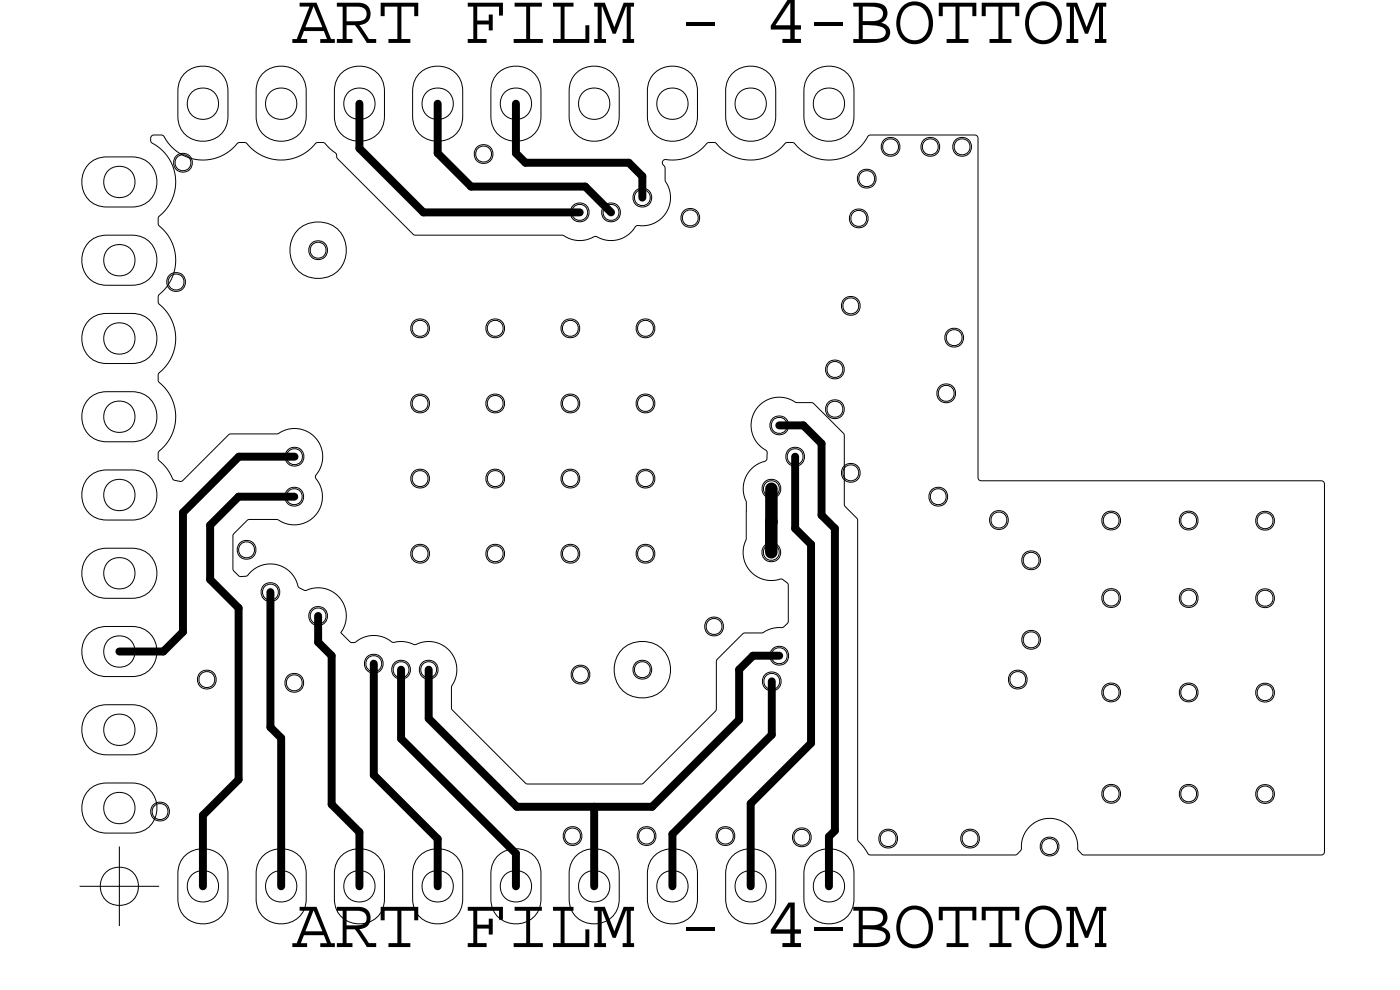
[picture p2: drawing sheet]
<svg xmlns="http://www.w3.org/2000/svg" width="297mm" height="210mm" viewBox="0 0 297 210" stroke-linecap="round" stroke-linejoin="round" font-family="sans-serif">
<defs><g id="words">
<g font-size="15.2">
<text x="62" y="9.1">ART FILM - 4-BOTTOM</text>
<text x="62" y="200.9">ART FILM - 4-BOTTOM</text>
</g>
</g></defs>
<!-- layer: Nets -->
<g fill="none" stroke="#000" stroke-width="1.7">
<path d="M76.2 22v9.5zM76.2 31.5l13.6 13.6zM92.8 22v10.5zM92.8 32.5l7.1 7.1zM99.9 39.6h24.3zM109.4 32.5l2.1 2zM109.4 22v10.5zM111.5 34.5h21.9zM124.2 39.6l5.4 5.5zM133.4 34.5l2.9 2.9zM136.3 37.4v4.5zM89.8 45.1h33.2z"/>
<path d="M50.7 96.9h11.8zM165.3 90.2h5.1zM168.7 96.9v15.2zM170.4 90.2l3.9 3.9zM174.3 94.1v15.2zM38.8 108.7l11.9-11.8zM38.8 108.7v25.3zM44.6 111.4v11.5zM50.6 105.4l-6 6zM50.6 105.4h11.8zM168.7 112.1l3.4 3.4zM172.1 115.5v42.1z"/>
<path d="M174.3 109.3l2.8 2.8zM177.1 112.1v64.1zM25.3 138.2h9.3zM34.6 138.2l4.2-4.2zM44.6 122.9l6 6.1zM50.6 129v36.4zM57.4 125.6v28.7zM67.5 130.7v5.5zM67.5 136.2l2.9 2.9zM70.4 139.1v31.5zM159.7 139.1l-2.9 2.9zM159.7 139.1h5.6z"/>
<path d="M57.4 154.3l2.2 2.3zM59.6 156.6v31.4zM79.3 140.8v23.6zM85.1 156.7l24.3 24.4zM85.1 142.1v14.6zM90.9 152.4l18.8 18.7zM90.9 142.1v10.3zM156.8 152.7l-18.5 18.4zM156.8 142v10.7zM163.7 144.5v11.4zM43 172.9v15.1zM43 172.9l7.6-7.5z"/>
<path d="M70.4 170.6l5.8 5.9zM76.2 176.5v11.5zM79.3 164.4l13.5 13.5zM92.8 177.9v10.1zM109.7 171.1h16.4zM126.1 171.1v16.9zM126.1 171.1h12.2zM142.7 176.9l21-21zM142.7 176.9v11.1zM159.3 170.5l12.8-12.9zM159.3 170.5v17.5zM175.9 177.5l1.2-1.3z"/>
<path d="M175.9 177.5v10.5zM109.4 181.1v6.9z"/>
</g>
<g fill="none" stroke="#000" stroke-width=".21">
<path d="M38.8 15.9a5.4 5.4 0 0 1 6-1.6 5.4 5.4 0 0 1 3.6 5v5.4a5.3 5.3 0 0 1-5.4 5.3 5.3 5.3 0 0 1-5.3-5.3v-5.4l.2-1.3 .4-1.1zM55.4 15.9a5.4 5.4 0 0 1 6-1.6 5.4 5.4 0 0 1 3.6 5v5.4a5.3 5.3 0 0 1-5.4 5.3 5.3 5.3 0 0 1-5.3-5.3v-5.4l.2-1.3 .4-1.1zM72 15.9a5.4 5.4 0 0 1 6-1.6 5.4 5.4 0 0 1 3.6 5v5.4a5.3 5.3 0 0 1-5.4 5.3 5.3 5.3 0 0 1-5.3-5.3v-5.4l.2-1.3 .4-1.1zM88.6 15.9a5.4 5.4 0 0 1 6-1.6 5.4 5.4 0 0 1 3.6 5v5.4a5.3 5.3 0 0 1-5.4 5.3 5.3 5.3 0 0 1-5.3-5.3v-5.4l.2-1.3 .4-1.1zM105.2 15.9a5.4 5.4 0 0 1 6-1.6 5.4 5.4 0 0 1 3.6 5v5.4a5.3 5.3 0 0 1-5.4 5.3 5.3 5.3 0 0 1-5.3-5.3v-5.4l.2-1.3 .4-1.1zM121.8 15.9a5.4 5.4 0 0 1 6-1.6 5.4 5.4 0 0 1 3.6 5v5.4a5.3 5.3 0 0 1-5.3 5.3 5.3 5.3 0 0 1-5.4-5.3v-5.4l.2-1.3 .4-1.1zM138.4 15.9a5.4 5.4 0 0 1 6-1.6 5.4 5.4 0 0 1 3.6 5v5.4a5.3 5.3 0 0 1-5.3 5.3 5.3 5.3 0 0 1-5.4-5.3v-5.4l.2-1.3 .4-1.1zM155 15.9a5.4 5.4 0 0 1 6-1.6 5.4 5.4 0 0 1 3.6 5v5.4a5.3 5.3 0 0 1-5.3 5.3 5.3 5.3 0 0 1-5.4-5.3v-5.4l.2-1.3 .4-1.1zM171.6 15.9a5.4 5.4 0 0 1 6-1.6 5.4 5.4 0 0 1 3.6 5v5.4a5.3 5.3 0 0 1-5.3 5.3 5.3 5.3 0 0 1-5.4-5.3v-5.4l.2-1.3 .4-1.1zM19.3 34.4l.9-.6 1.1-.4 1.4-.1h5.3a5.3 5.3 0 0 1 5.3 5.3 5.3 5.3 0 0 1-5.3 5.3h-5.3a5.4 5.4 0 0 1-5.1-3.6 5.4 5.4 0 0 1 1.7-5.9zM32.2 28.8l.4-.2h1.7l.3 .2a9.5 9.5 0 0 0 16 1.5h1.6a9.5 9.5 0 0 0 15 0h1.6l1.4 1.4 1 .8 .4 1.1 16.3 16.2 31.5 .1a6.6 6.6 0 0 0 7 .2 6.3 6.3 0 0 0 8.6-2.2l.2-.1a6.1 6.1 0 0 0 6.2-2.8 6.1 6.1 0 0 0-.3-6.8v-2.6l-.6-1.1 .2-.4 .4-.3a10.1 10.1 0 0 0 9.1-3.5h1.6a9.5 9.5 0 0 0 15 0h1.6a9.4 9.4 0 0 0 15.9-1.6l22.5-.1 .4 .2 .2 .3 .1 72.2 .2 .5 .5 .2h72.1l.4 .1 .2 .4 .1 78.2-.1 .4-.6 .3h-50.3l-.5-.2-.8-.9-.1-.4a6 6 0 0 0-6-6.3 6 6 0 0 0-5.9 6.5l-.9 1.1-.4 .2h-30.8l-.4-.3-.8-1.2-1.4-1.6-.1-68-.1-.4-2.5-2.5-.2-.3-.1-15-6.5-6.6-3.6-.1a6 6 0 0 0-8.7 1.8 6 6 0 0 0 2.5 8.5v1.6l-.3 .5a6.1 6.1 0 0 0-4.1 8.7v8a6 6 0 0 0 .8 6.6 6 6 0 0 0 6.5 1.7l.3 .1 1.1 .7 .2 .5v7.8l-.2 .4-1 .8a7.3 7.3 0 0 0-4.4 1.2l-3.9 .1-5.6 5.5-.1 .4-.1 10.4-15.4 15.4-.3 .2-24.6-.1-15.7-15.6-.1-.4v-4.6a6.1 6.1 0 0 0-.4-7.5 6.1 6.1 0 0 0-7.4-1.3 7.8 7.8 0 0 0-4.8-.6 6.3 6.3 0 0 0-8 .1l-.9-.1-2-2a6 6 0 0 0-.2-7.4 6 6 0 0 0-7.2-1.5h-.3l-1.3-.8a6 6 0 0 0-4.6-4.7 6 6 0 0 0-6.2 2.3l-.2 .1-1.5 .1-1.4-1.4 .1-7.5 3.2-3.2h6.1a6.1 6.1 0 0 0 8.1-.8 6.1 6.1 0 0 0 0-8.1v-.4a6.1 6.1 0 0 0 0-8.1 6.1 6.1 0 0 0-8.1-.8l-10.1 .1-10 9.9-.4 .1-1.4-.2-.3-.4a12.3 12.3 0 0 0-3-3.9l.1-1.8a9.5 9.5 0 0 0-.1-14.9l.1-1.7a9.5 9.5 0 0 0-.1-14.9l.1-1.7a9.5 9.5 0 0 0-.1-14.9l.1-1.7a9.4 9.4 0 0 0-1.6-15.9l-.1-.9zM19.3 51l.9-.6 1.1-.4 1.4-.1h5.3a5.3 5.3 0 0 1 5.3 5.3 5.3 5.3 0 0 1-5.3 5.3h-5.3a5.4 5.4 0 0 1-5.1-3.6 5.4 5.4 0 0 1 1.7-5.9z"/>
<path d="M63 49a6 6 0 0 1 7.2-1.4 6 6 0 0 1 3.2 6.6 6 6 0 0 1-5.9 4.9 6 6 0 0 1-5.9-4.9 6.4 6.4 0 0 1 1.4-5.2zM19.3 67.6l.9-.6 1.1-.4 1.4-.1h5.3a5.3 5.3 0 0 1 5.3 5.3 5.3 5.3 0 0 1-5.3 5.3h-5.3a5.4 5.4 0 0 1-5.1-3.6 5.4 5.4 0 0 1 1.7-5.9zM19.3 84.2l.9-.6 1.1-.4 1.4-.1h5.3a5.3 5.3 0 0 1 5.3 5.3 5.3 5.3 0 0 1-5.3 5.3h-5.3a5.4 5.4 0 0 1-5.1-3.6 5.4 5.4 0 0 1 1.7-5.9zM19.3 100.8l.9-.6 1.1-.4 1.4-.1h5.3a5.3 5.3 0 0 1 5.3 5.3 5.3 5.3 0 0 1-5.3 5.3h-5.3a5.4 5.4 0 0 1-5.1-3.6 5.4 5.4 0 0 1 1.7-5.9zM19.3 117.4l.9-.6 1.1-.4 1.4-.1h5.3a5.3 5.3 0 0 1 5.3 5.3 5.3 5.3 0 0 1-5.3 5.3h-5.3a5.4 5.4 0 0 1-5.1-3.6 5.4 5.4 0 0 1 1.7-5.9zM19.3 134l.9-.6 1.1-.4 1.4-.1h5.3a5.3 5.3 0 0 1 5.3 5.3 5.3 5.3 0 0 1-5.3 5.3h-5.3a5.4 5.4 0 0 1-5.1-3.6 5.4 5.4 0 0 1 1.7-5.9zM131.8 137.9a6 6 0 0 1 7.2-1.3 6 6 0 0 1 3.2 6.6 6 6 0 0 1-5.9 4.8 6 6 0 0 1-5.9-4.8 6.4 6.4 0 0 1 1.4-5.3zM19.3 150.6l.9-.6 1.1-.4 1.4-.1h5.3a5.3 5.3 0 0 1 5.3 5.3 5.3 5.3 0 0 1-5.3 5.3h-5.3a5.4 5.4 0 0 1-5.1-3.6 5.4 5.4 0 0 1 1.7-5.9zM19.3 167.2l.9-.6 1.1-.4 1.4-.1h5.3a5.3 5.3 0 0 1 5.3 5.3 5.3 5.3 0 0 1-5.3 5.3h-5.3a5.4 5.4 0 0 1-5.1-3.6 5.4 5.4 0 0 1 1.7-5.9zM38.8 181.9a5.4 5.4 0 0 1 6-1.6 5.4 5.4 0 0 1 3.6 5v5.4a5.3 5.3 0 0 1-5.4 5.3 5.3 5.3 0 0 1-5.3-5.3v-5.4l.2-1.3 .4-1.1zM55.4 181.9a5.4 5.4 0 0 1 6-1.6 5.4 5.4 0 0 1 3.6 5v5.4a5.3 5.3 0 0 1-5.4 5.3 5.3 5.3 0 0 1-5.3-5.3v-5.4l.2-1.3 .4-1.1zM72 181.9a5.4 5.4 0 0 1 6-1.6 5.4 5.4 0 0 1 3.6 5v5.4a5.3 5.3 0 0 1-5.4 5.3 5.3 5.3 0 0 1-5.3-5.3v-5.4l.2-1.3 .4-1.1z"/>
<path d="M88.6 181.9a5.4 5.4 0 0 1 6-1.6 5.4 5.4 0 0 1 3.6 5v5.4a5.3 5.3 0 0 1-5.4 5.3 5.3 5.3 0 0 1-5.3-5.3v-5.4l.2-1.3 .4-1.1zM105.2 181.9a5.4 5.4 0 0 1 6-1.6 5.4 5.4 0 0 1 3.6 5v5.4a5.3 5.3 0 0 1-5.4 5.3 5.3 5.3 0 0 1-5.3-5.3v-5.4l.2-1.3 .4-1.1zM121.8 181.9a5.4 5.4 0 0 1 6-1.6 5.4 5.4 0 0 1 3.6 5v5.4a5.3 5.3 0 0 1-5.3 5.3 5.3 5.3 0 0 1-5.4-5.3v-5.4l.2-1.3 .4-1.1zM138.4 181.9a5.4 5.4 0 0 1 6-1.6 5.4 5.4 0 0 1 3.6 5v5.4a5.3 5.3 0 0 1-5.3 5.3 5.3 5.3 0 0 1-5.4-5.3v-5.4l.2-1.3 .4-1.1zM155 181.9a5.4 5.4 0 0 1 6-1.6 5.4 5.4 0 0 1 3.6 5v5.4a5.3 5.3 0 0 1-5.3 5.3 5.3 5.3 0 0 1-5.4-5.3v-5.4l.2-1.3 .4-1.1zM171.6 181.9a5.4 5.4 0 0 1 6-1.6 5.4 5.4 0 0 1 3.6 5v5.4a5.3 5.3 0 0 1-5.3 5.3 5.3 5.3 0 0 1-5.4-5.3v-5.4l.2-1.3 .4-1.1z"/>
<circle cx="25.3" cy="38.6" r="3.3"/>
<circle cx="38.8" cy="34.5" r="2.01"/>
<circle cx="38.8" cy="34.5" r="1.7"/>
<circle cx="43" cy="22" r="3.3"/>
<circle cx="59.6" cy="22" r="3.3"/>
<circle cx="76.2" cy="22" r="3.3"/>
<circle cx="92.8" cy="22" r="3.3"/>
<circle cx="102.6" cy="32.7" r="2.01"/>
<circle cx="102.6" cy="32.7" r="1.7"/>
<circle cx="109.4" cy="22" r="3.3"/>
<circle cx="126.1" cy="22" r="3.3"/>
<circle cx="142.7" cy="22" r="3.3"/>
<circle cx="159.3" cy="22" r="3.3"/>
<circle cx="175.9" cy="22" r="3.3"/>
<circle cx="183.9" cy="37.9" r="2.01"/>
<circle cx="183.9" cy="37.9" r="1.7"/>
<circle cx="188.9" cy="31.2" r="2.01"/>
<circle cx="188.9" cy="31.2" r="1.7"/>
<circle cx="197.4" cy="31.2" r="2.01"/>
<circle cx="197.4" cy="31.2" r="1.7"/>
<circle cx="204.1" cy="31.2" r="2.01"/>
<circle cx="204.1" cy="31.2" r="1.7"/>
<circle cx="25.3" cy="55.2" r="3.3"/>
<circle cx="37.3" cy="59.8" r="2.01"/>
<circle cx="37.4" cy="59.8" r="1.7"/>
<circle cx="67.5" cy="53.1" r="2.01"/>
<circle cx="67.5" cy="53.1" r="1.7"/>
<circle cx="123" cy="45.1" r="2.01"/>
<circle cx="123" cy="45.1" r="1.7"/>
<circle cx="129.6" cy="45.1" r="2.01"/>
<circle cx="129.6" cy="45.1" r="1.7"/>
<circle cx="136.3" cy="41.9" r="2.01"/>
<circle cx="136.3" cy="41.9" r="1.7"/>
<circle cx="146.4" cy="46.2" r="2.01"/>
<circle cx="146.4" cy="46.2" r="1.7"/>
<circle cx="182.2" cy="46.3" r="2.01"/>
<circle cx="182.2" cy="46.3" r="1.7"/>
<circle cx="25.3" cy="71.8" r="3.3"/>
<circle cx="89.1" cy="69.7" r="2.01"/>
<circle cx="89.1" cy="69.7" r="1.7"/>
<circle cx="105" cy="69.7" r="2.01"/>
<circle cx="105.1" cy="69.7" r="1.7"/>
<circle cx="121" cy="69.7" r="2.01"/>
<circle cx="121" cy="69.7" r="1.7"/>
<circle cx="136.9" cy="69.7" r="2.01"/>
<circle cx="136.9" cy="69.7" r="1.7"/>
<circle cx="177.1" cy="78.4" r="2.01"/>
<circle cx="177.1" cy="78.4" r="1.7"/>
<circle cx="180.5" cy="64.9" r="2.01"/>
<circle cx="180.5" cy="64.9" r="1.7"/>
<circle cx="202.4" cy="71.6" r="2.01"/>
<circle cx="202.4" cy="71.6" r="1.7"/>
<circle cx="25.3" cy="88.4" r="3.3"/>
<circle cx="62.5" cy="96.9" r="2.01"/>
<circle cx="62.5" cy="96.9" r="1.7"/>
<circle cx="89.1" cy="85.6" r="2.01"/>
<circle cx="89.1" cy="85.6" r="1.7"/>
<circle cx="105.1" cy="85.6" r="2.01"/>
<circle cx="105.1" cy="85.6" r="1.7"/>
<circle cx="121" cy="85.6" r="2.01"/>
<circle cx="121" cy="85.6" r="1.7"/>
<circle cx="136.9" cy="85.6" r="2.01"/>
<circle cx="136.9" cy="85.6" r="1.7"/>
<circle cx="165.3" cy="90.2" r="2.01"/>
<circle cx="165.3" cy="90.2" r="1.7"/>
<circle cx="168.7" cy="96.9" r="2.01"/>
<circle cx="168.7" cy="96.9" r="1.7"/>
<circle cx="177.1" cy="86.8" r="2.01"/>
<circle cx="177.1" cy="86.8" r="1.7"/>
<circle cx="200.7" cy="83.4" r="2.01"/>
<circle cx="200.7" cy="83.4" r="1.7"/>
<circle cx="25.3" cy="105" r="3.3"/>
<circle cx="52.3" cy="116.6" r="2.01"/>
<circle cx="52.3" cy="116.6" r="1.7"/>
<circle cx="62.4" cy="105.4" r="2.01"/>
<circle cx="62.4" cy="105.4" r="1.7"/>
<circle cx="89.1" cy="101.5" r="2.01"/>
<circle cx="89.1" cy="117.5" r="2.01"/>
<circle cx="89.1" cy="101.5" r="1.7"/>
<circle cx="89.1" cy="117.5" r="1.7"/>
<circle cx="105" cy="117.5" r="2.01"/>
<circle cx="105.1" cy="101.5" r="2.01"/>
<circle cx="105.1" cy="117.5" r="1.7"/>
<circle cx="105.1" cy="101.5" r="1.7"/>
<circle cx="121" cy="101.5" r="2.01"/>
<circle cx="121" cy="117.5" r="2.01"/>
<circle cx="121" cy="101.5" r="1.7"/>
<circle cx="121" cy="117.5" r="1.7"/>
<circle cx="136.9" cy="101.5" r="2.01"/>
<circle cx="136.9" cy="117.5" r="2.01"/>
<circle cx="136.9" cy="101.5" r="1.7"/>
<circle cx="136.9" cy="117.5" r="1.7"/>
<circle cx="163.6" cy="117.2" r="2.01"/>
<circle cx="163.6" cy="117.2" r="1.7"/>
<circle cx="163.6" cy="103.7" r="2.01"/>
<circle cx="163.6" cy="103.7" r="1.7"/>
<circle cx="180.5" cy="100.3" r="2.01"/>
<circle cx="180.5" cy="100.3" r="1.7"/>
<circle cx="199" cy="105.4" r="2.01"/>
<circle cx="199" cy="105.4" r="1.7"/>
<circle cx="211.9" cy="110.3" r="2.01"/>
<circle cx="211.9" cy="110.3" r="1.7"/>
<circle cx="218.7" cy="118.9" r="2.01"/>
<circle cx="218.7" cy="118.9" r="1.7"/>
<circle cx="235.7" cy="110.4" r="2.01"/>
<circle cx="235.7" cy="110.4" r="1.7"/>
<circle cx="252.2" cy="110.4" r="2.01"/>
<circle cx="252.2" cy="110.4" r="1.7"/>
<circle cx="268.4" cy="110.5" r="2.01"/>
<circle cx="268.4" cy="110.5" r="1.7"/>
<circle cx="25.3" cy="121.6" r="3.3"/>
<circle cx="25.3" cy="138.2" r="3.3"/>
<circle cx="57.4" cy="125.6" r="2.01"/>
<circle cx="57.4" cy="125.6" r="1.7"/>
<circle cx="67.5" cy="130.7" r="2.01"/>
<circle cx="67.5" cy="130.7" r="1.7"/>
<circle cx="151.5" cy="132.9" r="2.01"/>
<circle cx="151.5" cy="132.9" r="1.7"/>
<circle cx="165.3" cy="139.1" r="2.01"/>
<circle cx="165.3" cy="139.1" r="1.7"/>
<circle cx="218.7" cy="135.7" r="2.01"/>
<circle cx="218.7" cy="135.7" r="1.7"/>
<circle cx="235.7" cy="126.9" r="2.01"/>
<circle cx="235.7" cy="126.9" r="1.7"/>
<circle cx="252.2" cy="126.9" r="2.01"/>
<circle cx="252.2" cy="126.9" r="1.7"/>
<circle cx="268.4" cy="126.9" r="2.01"/>
<circle cx="268.4" cy="126.9" r="1.7"/>
<circle cx="25.3" cy="154.8" r="3.3"/>
<circle cx="43.9" cy="144.2" r="2.01"/>
<circle cx="43.9" cy="144.2" r="1.7"/>
<circle cx="62.4" cy="144.9" r="2.01"/>
<circle cx="62.4" cy="144.9" r="1.7"/>
<circle cx="79.3" cy="140.8" r="2.01"/>
<circle cx="79.3" cy="140.8" r="1.7"/>
<circle cx="85.1" cy="142.1" r="2.01"/>
<circle cx="85.1" cy="142.1" r="1.7"/>
<circle cx="90.9" cy="142.1" r="2.01"/>
<circle cx="90.9" cy="142.1" r="1.7"/>
<circle cx="123.1" cy="143.1" r="2.01"/>
<circle cx="123.1" cy="143.1" r="1.7"/>
<circle cx="136.3" cy="142.1" r="2.01"/>
<circle cx="136.3" cy="142.1" r="1.7"/>
<circle cx="163.7" cy="144.5" r="2.01"/>
<circle cx="163.7" cy="144.5" r="1.7"/>
<circle cx="215.9" cy="144.2" r="2.01"/>
<circle cx="215.9" cy="144.2" r="1.7"/>
<circle cx="235.7" cy="146.9" r="2.01"/>
<circle cx="235.7" cy="146.9" r="1.7"/>
<circle cx="252.2" cy="146.9" r="2.01"/>
<circle cx="252.2" cy="146.9" r="1.7"/>
<circle cx="268.4" cy="146.9" r="2.01"/>
<circle cx="268.4" cy="146.9" r="1.7"/>
<circle cx="25.3" cy="171.4" r="3.3"/>
<circle cx="33.9" cy="172.2" r="2.01"/>
<circle cx="34" cy="172.2" r="1.7"/>
<circle cx="121.5" cy="177.4" r="2.01"/>
<circle cx="121.5" cy="177.4" r="1.7"/>
<circle cx="137.2" cy="177.4" r="2.01"/>
<circle cx="137.2" cy="177.4" r="1.7"/>
<circle cx="153.9" cy="177.4" r="2.01"/>
<circle cx="153.9" cy="177.4" r="1.7"/>
<circle cx="170.1" cy="177.6" r="2.01"/>
<circle cx="170.1" cy="177.6" r="1.7"/>
<circle cx="188.4" cy="177.9" r="2.01"/>
<circle cx="188.4" cy="177.9" r="1.7"/>
<circle cx="205.8" cy="177.9" r="2.01"/>
<circle cx="205.8" cy="177.9" r="1.7"/>
<circle cx="222.7" cy="179.6" r="2.01"/>
<circle cx="222.7" cy="179.6" r="1.7"/>
<circle cx="235.7" cy="168.4" r="2.01"/>
<circle cx="235.7" cy="168.4" r="1.7"/>
<circle cx="252.2" cy="168.4" r="2.01"/>
<circle cx="252.2" cy="168.4" r="1.7"/>
<circle cx="268.4" cy="168.4" r="2.01"/>
<circle cx="268.4" cy="168.4" r="1.7"/>
<circle cx="43" cy="188" r="3.3"/>
<circle cx="59.6" cy="188" r="3.3"/>
<circle cx="76.2" cy="188" r="3.3"/>
<circle cx="92.8" cy="188" r="3.3"/>
<circle cx="109.4" cy="188" r="3.3"/>
<circle cx="126.1" cy="188" r="3.3"/>
<circle cx="142.7" cy="188" r="3.3"/>
<circle cx="159.3" cy="188" r="3.3"/>
<circle cx="175.9" cy="188" r="3.3"/>
</g>
<path d="M163.6 110.7v6.5zM163.6 110.7h.1M163.6 103.7v7z" fill="none" stroke="#000" stroke-width="2.7"/>
<!-- layer: Drawing Origin -->
<g fill="none" stroke="#000" stroke-width=".21">
<path d="M25.3 179.6v16.8M16.9 188h16.9"/>
<circle cx="25.3" cy="188" r="4.1"/>
</g>
<use href="#words"/>
</svg>
